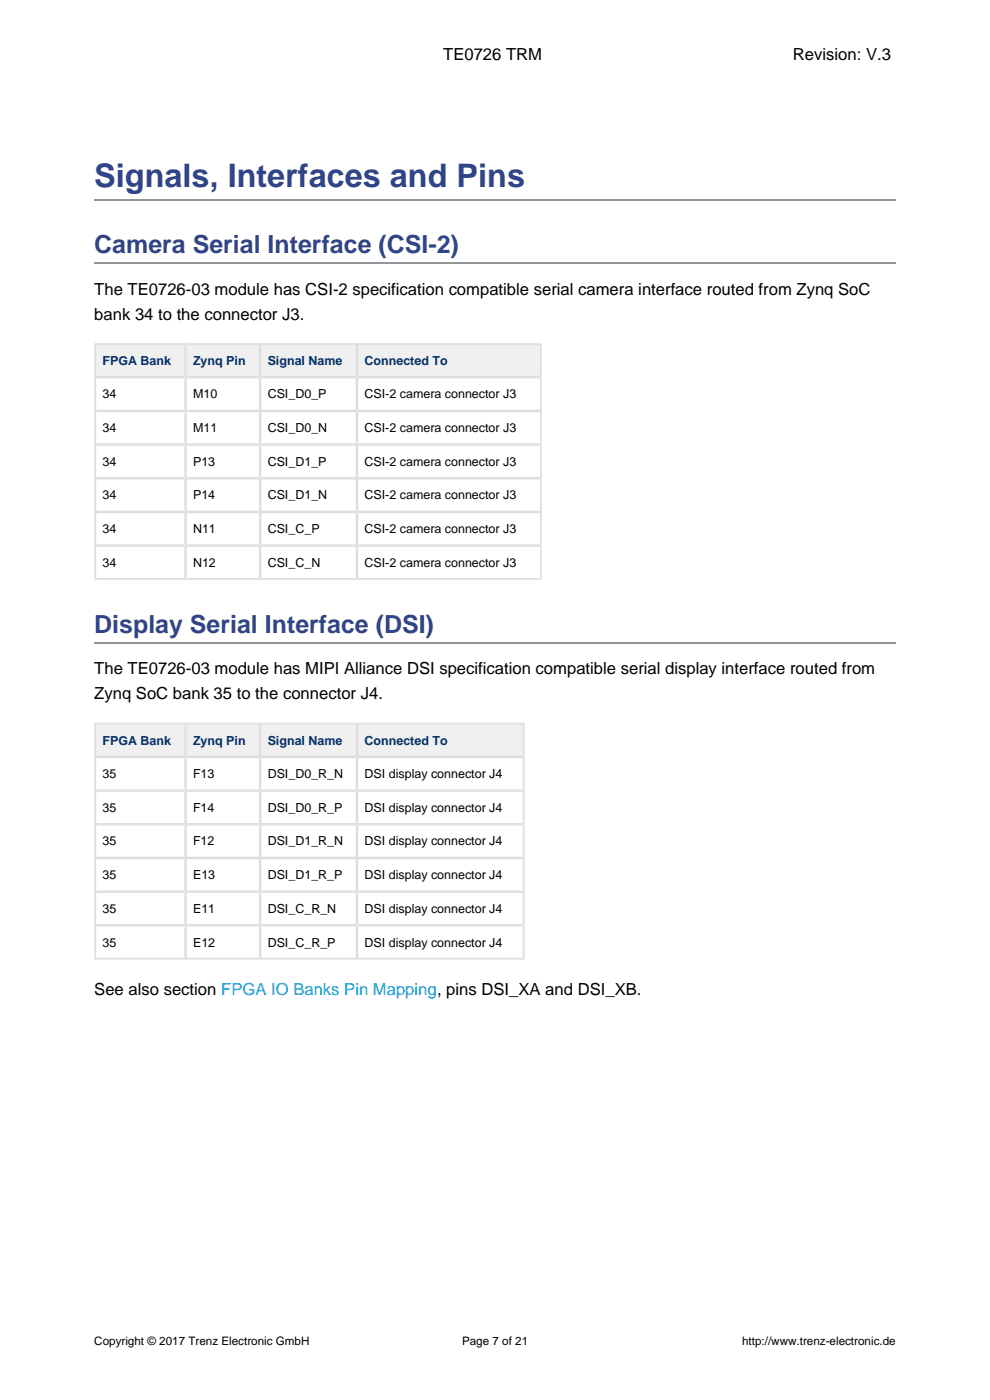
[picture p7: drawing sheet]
<svg xmlns="http://www.w3.org/2000/svg" width="210mm" height="297mm" viewBox="0 0 210 297" stroke-linecap="round" stroke-linejoin="round" font-family="sans-serif">
<defs><g id="words">
<text font-size="6.9" fill="#31438b" x="20" y="39.6">Signals, Interfaces and Pins</text>
<g font-size="5.3" fill="#31438b">
<text x="20" y="53.7">Camera Serial Interface (CSI-2)</text>
<text x="20" y="134.2">Display Serial Interface (DSI)</text>
</g>
<g font-size="3.5">
<text x="94" y="12.8">TE0726 TRM</text>
<text x="168.2" y="12.8">Revision: V.3</text>
<text x="20" y="62.5">The TE0726-03 module has CSI-2 specification compatible serial camera interface routed from Zynq SoC</text>
<text x="20" y="67.8">bank 34 to the connector J3.</text>
<text x="20" y="143.1">The TE0726-03 module has MIPI Alliance DSI specification compatible serial display interface routed from</text>
<text x="20" y="148.4">Zynq SoC bank 35 to the connector J4.</text>
<text x="20" y="211">See also section FPGA IO Banks Pin Mapping, pins DSI_XA and DSI_XB.</text>
</g>
<g font-size="2.6" fill="#036">
<text x="21.7" y="77.4">FPGA Bank</text>
<text x="40.9" y="77.4">Zynq Pin</text>
<text x="56.8" y="77.4">Signal Name</text>
<text x="77.3" y="77.4">Connected To</text>
<text x="21.7" y="158">FPGA Bank</text>
<text x="40.9" y="158">Zynq Pin</text>
<text x="56.8" y="158">Signal Name</text>
<text x="77.3" y="158">Connected To</text>
</g>
<g font-size="2.6">
<text x="21.7" y="84.5">34</text>
<text x="40.9" y="84.5">M10</text>
<text x="56.8" y="84.5">CSI_D0_P</text>
<text x="77.3" y="84.5">CSI-2 camera connector J3</text>
<text x="21.7" y="91.7">34</text>
<text x="40.9" y="91.7">M11</text>
<text x="56.8" y="91.7">CSI_D0_N</text>
<text x="77.3" y="91.7">CSI-2 camera connector J3</text>
<text x="21.7" y="98.8">34</text>
<text x="40.9" y="98.8">P13</text>
<text x="56.8" y="98.8">CSI_D1_P</text>
<text x="77.3" y="98.8">CSI-2 camera connector J3</text>
<text x="21.7" y="106">34</text>
<text x="40.9" y="106">P14</text>
<text x="56.8" y="106">CSI_D1_N</text>
<text x="77.3" y="106">CSI-2 camera connector J3</text>
<text x="21.7" y="113.1">34</text>
<text x="40.9" y="113.1">N11</text>
<text x="56.8" y="113.1">CSI_C_P</text>
<text x="77.3" y="113.1">CSI-2 camera connector J3</text>
<text x="21.7" y="120.2">34</text>
<text x="40.9" y="120.2">N12</text>
<text x="56.8" y="120.2">CSI_C_N</text>
<text x="77.3" y="120.2">CSI-2 camera connector J3</text>
<text x="21.7" y="165.1">35</text>
<text x="40.9" y="165.1">F13</text>
<text x="56.8" y="165.1">DSI_D0_R_N</text>
<text x="77.3" y="165.1">DSI display connector J4</text>
<text x="21.7" y="172.2">35</text>
<text x="40.9" y="172.2">F14</text>
<text x="56.8" y="172.2">DSI_D0_R_P</text>
<text x="77.3" y="172.2">DSI display connector J4</text>
<text x="21.7" y="179.4">35</text>
<text x="40.9" y="179.4">F12</text>
<text x="56.8" y="179.4">DSI_D1_R_N</text>
<text x="77.3" y="179.4">DSI display connector J4</text>
<text x="21.7" y="186.5">35</text>
<text x="40.9" y="186.5">E13</text>
<text x="56.8" y="186.5">DSI_D1_R_P</text>
<text x="77.3" y="186.5">DSI display connector J4</text>
<text x="21.7" y="193.7">35</text>
<text x="40.9" y="193.7">E11</text>
<text x="56.8" y="193.7">DSI_C_R_N</text>
<text x="77.3" y="193.7">DSI display connector J4</text>
<text x="21.7" y="200.8">35</text>
<text x="40.9" y="200.8">E12</text>
<text x="56.8" y="200.8">DSI_C_R_P</text>
<text x="77.3" y="200.8">DSI display connector J4</text>
</g>
<g font-size="2.5">
<text x="20" y="285.2">Copyright © 2017 Trenz Electronic GmbH</text>
<text x="98" y="285.2">Page 7 of 21</text>
<text x="157.4" y="285.2">http://www.trenz-electronic.de</text>
</g>
</g></defs>
<path d="M20 42.3h170M20 55.8h170" fill="none" stroke="#919699" stroke-width=".26"/>
<path d="M20 72.8h95M20.1 72.7v50.3M114.9 72.7v50.3M20 123h95" fill="none" stroke="#ddd" stroke-width=".21"/>
<path d="M20.1 72.9h19.3v7.1h-19.3z" fill="#f0f0f0"/>
<path d="M20.1 73h19.3M20.1 79.9h19.3M20.3 72.9v7.1M39.2 72.9v7.1" fill="none" stroke="#ddd" stroke-width=".26"/>
<path d="M39.4 72.9h15.8v7.1h-15.8z" fill="#f0f0f0"/>
<path d="M39.4 73h15.8M39.4 79.9h15.8M39.5 72.9v7.1M55.1 72.9v7.1" fill="none" stroke="#ddd" stroke-width=".26"/>
<path d="M55.2 72.9h20.5v7.1h-20.5z" fill="#f0f0f0"/>
<path d="M55.2 73h20.5M55.2 79.9h20.5M55.3 72.9v7.1M75.6 72.9v7.1" fill="none" stroke="#ddd" stroke-width=".26"/>
<path d="M75.7 72.9h39.1v7.1h-39.1z" fill="#f0f0f0"/>
<g fill="none" stroke="#ddd" stroke-width=".26">
<path d="M75.7 73h39.1M75.7 79.9h39.1M75.9 72.9v50M114.7 72.9v50M20.1 80.2h94.7M20.1 87h94.7M20.1 87.3h94.7M20.1 94.2h94.7M20.1 94.4h94.7M20.3 80v42.9M39.2 80v42.9M39.5 80v42.9"/>
<path d="M55.1 80v42.9M55.3 80v42.9M75.6 80v42.9M20.1 101.3h94.7M20.1 101.6h94.7M20.1 108.5h94.7M20.1 108.7h94.7M20.1 115.6h94.7M20.1 115.9h94.7M20.1 122.8h94.7"/>
</g>
<path d="M20 136.4h170" fill="none" stroke="#919699" stroke-width=".26"/>
<path d="M20 153.4h91.3M20.1 153.3v50.3M111.2 153.3v50.3M20 203.5h91.3" fill="none" stroke="#ddd" stroke-width=".21"/>
<path d="M20.1 153.4h19.3v7.2h-19.3z" fill="#f0f0f0"/>
<path d="M20.1 153.6h19.3M20.3 153.4v7.2M39.2 153.4v7.2M20.1 160.4h19.3" fill="none" stroke="#ddd" stroke-width=".26"/>
<path d="M39.4 153.4h15.8v7.2h-15.8z" fill="#f0f0f0"/>
<path d="M39.4 153.6h15.8M39.5 153.4v7.2M55.1 153.4v7.2M39.4 160.4h15.8" fill="none" stroke="#ddd" stroke-width=".26"/>
<path d="M55.2 153.4h20.5v7.2h-20.5z" fill="#f0f0f0"/>
<path d="M55.2 153.6h20.5M55.3 153.4v7.2M75.6 153.4v7.2M55.2 160.4h20.5" fill="none" stroke="#ddd" stroke-width=".26"/>
<path d="M75.7 153.4h35.4v7.2h-35.4z" fill="#f0f0f0"/>
<g fill="none" stroke="#ddd" stroke-width=".26">
<path d="M75.7 153.6h35.4M75.9 153.4v50M111 153.4v50M20.1 160.7h91M20.1 167.6h91M20.1 167.9h91M20.1 174.7h91M20.1 175h91M20.3 160.6v42.8M39.2 160.6v42.8M39.5 160.6v42.8M55.1 160.6v42.8"/>
<path d="M55.3 160.6v42.8M75.6 160.6v42.8M75.7 160.4h35.4M20.1 181.9h91M20.1 182.1h91M20.1 189h91M20.1 189.3h91M20.1 196.2h91M20.1 196.4h91M20.1 203.3h91"/>
</g>
<use href="#words"/>
</svg>
